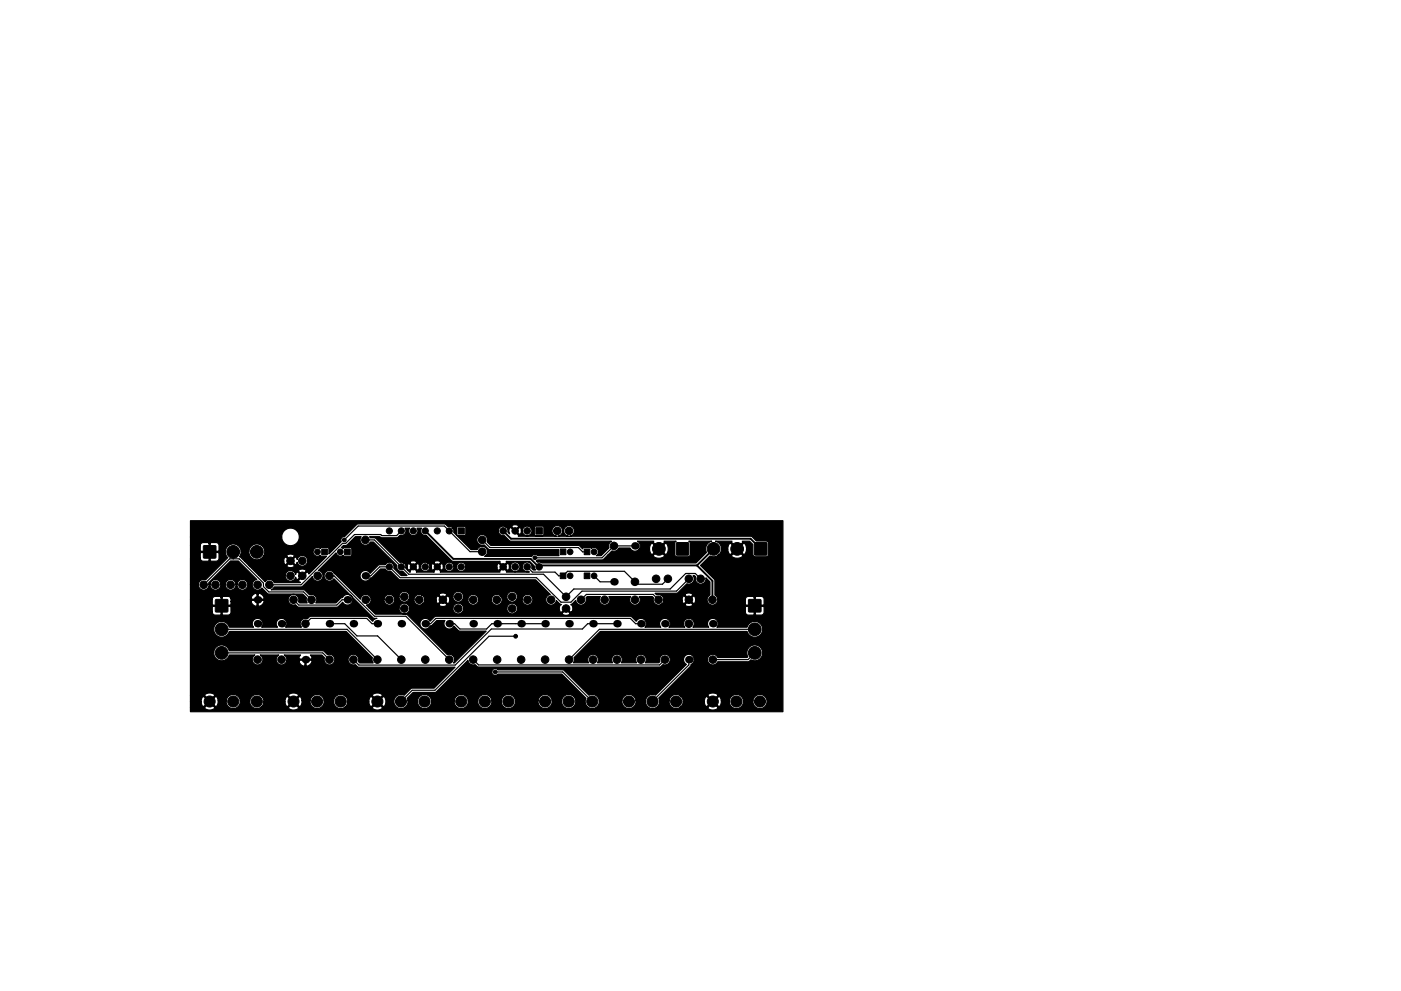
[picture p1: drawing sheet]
<svg xmlns="http://www.w3.org/2000/svg" width="297mm" height="210mm" viewBox="0 0 297 210" stroke-linecap="round" stroke-linejoin="round" font-family="sans-serif">
<g fill="#000" stroke="#000" stroke-width=".21">
<path d="M43.2 115.8h2.5v2.6h-2.5zM68.2 116.5h1.2v1.2h-1.2zM73.1 116.5h1.2v1.2h-1.2zM97.1 112h1.3v1.3h-1.3zM113.6 112h1.4v1.3h-1.4zM118.8 116.5h1.2v1.2h-1.2zM123.9 116.5h1.2v1.2h-1.2zM143.4 115.2h2.6v2.5h-2.6zM160 115.2h2.6v2.5h-2.6zM45.7 127.2h2.6v2.6h-2.6zM118.8 121.6h1.2v1.2h-1.2zM123.9 121.6h1.2v1.2h-1.2z"/>
<path d="M158.7 127.2h2.6v2.6h-2.6z"/>
<circle cx="49.4" cy="117.1" r="1.35"/>
<circle cx="54.4" cy="117.1" r="1.35"/>
<circle cx="61.6" cy="119" r=".8"/>
<circle cx="64.1" cy="119" r=".8"/>
<circle cx="67.3" cy="117.1" r=".6"/>
<circle cx="72.2" cy="117.1" r=".6"/>
<circle cx="73" cy="114.6" r=".4"/>
<circle cx="77.5" cy="114.5" r=".8"/>
<circle cx="82.5" cy="112.6" r=".65"/>
<circle cx="85.1" cy="112.6" r=".65"/>
<circle cx="87.6" cy="112.6" r=".65"/>
<circle cx="90.2" cy="112.6" r=".65"/>
<circle cx="92.7" cy="112.6" r=".65"/>
<circle cx="95.2" cy="112.6" r=".65"/>
<circle cx="102.2" cy="117" r=".8"/>
<circle cx="102.2" cy="114.5" r=".8"/>
<circle cx="106.7" cy="112.6" r=".69"/>
<circle cx="109.2" cy="112.6" r=".69"/>
<circle cx="111.8" cy="112.6" r=".69"/>
<circle cx="113.4" cy="118.3" r=".4"/>
<circle cx="118.1" cy="112.6" r=".8"/>
<circle cx="120.6" cy="112.6" r=".8"/>
<circle cx="120.9" cy="117.1" r=".6"/>
<circle cx="126" cy="117.1" r=".6"/>
<circle cx="130.2" cy="115.8" r=".8"/>
<circle cx="139.7" cy="116.5" r="1.35"/>
<circle cx="151.3" cy="116.5" r="1.35"/>
<circle cx="156.3" cy="116.5" r="1.35"/>
<circle cx="43.2" cy="124.1" r=".8"/>
<circle cx="45.7" cy="124.1" r=".8"/>
<circle cx="47" cy="138.5" r="1.35"/>
<circle cx="47" cy="133.5" r="1.35"/>
<circle cx="48.9" cy="124.1" r=".8"/>
<circle cx="51.4" cy="124.1" r=".8"/>
<circle cx="54.6" cy="124.1" r=".8"/>
<circle cx="54.6" cy="139.9" r=".8"/>
<circle cx="57.1" cy="124.1" r=".8"/>
<circle cx="59.7" cy="139.9" r=".8"/>
<circle cx="61.6" cy="122.2" r=".8"/>
<circle cx="62.2" cy="127.2" r=".8"/>
<circle cx="64.1" cy="122.2" r=".8"/>
<circle cx="64.8" cy="132.3" r=".8"/>
<circle cx="66" cy="127.2" r=".8"/>
<circle cx="67.3" cy="122.2" r=".8"/>
<circle cx="69.8" cy="122.2" r=".8"/>
<circle cx="69.8" cy="139.9" r=".8"/>
<circle cx="74.9" cy="139.9" r=".8"/>
<circle cx="77.5" cy="127.2" r=".8"/>
<circle cx="80" cy="139.9" r=".8"/>
<circle cx="82.5" cy="127.2" r=".8"/>
<circle cx="82.5" cy="120.3" r=".65"/>
<circle cx="85.1" cy="139.9" r=".8"/>
<circle cx="85.1" cy="120.3" r=".65"/>
<circle cx="85.7" cy="129.1" r=".8"/>
<circle cx="85.7" cy="126.6" r=".8"/>
<circle cx="87.6" cy="120.3" r=".65"/>
<circle cx="88.9" cy="127.2" r=".8"/>
<circle cx="90.2" cy="139.9" r=".8"/>
<circle cx="90.2" cy="120.3" r=".65"/>
<circle cx="92.7" cy="120.3" r=".65"/>
<circle cx="93.9" cy="127.2" r=".8"/>
<circle cx="95.2" cy="139.9" r=".8"/>
<circle cx="95.2" cy="120.3" r=".65"/>
<circle cx="97.2" cy="129.1" r=".8"/>
<circle cx="97.2" cy="126.6" r=".8"/>
<circle cx="97.8" cy="120.3" r=".65"/>
<circle cx="100.3" cy="139.9" r=".8"/>
<circle cx="100.3" cy="127.2" r=".8"/>
<circle cx="105.3" cy="127.2" r=".8"/>
<circle cx="105.4" cy="139.9" r=".8"/>
<circle cx="106.7" cy="120.3" r=".69"/>
<circle cx="108.6" cy="129.1" r=".8"/>
<circle cx="108.6" cy="126.6" r=".8"/>
<circle cx="109.2" cy="120.3" r=".69"/>
<circle cx="109.3" cy="135" r=".4"/>
<circle cx="110.5" cy="139.9" r=".8"/>
<circle cx="111.8" cy="120.3" r=".69"/>
<circle cx="111.8" cy="127.2" r=".8"/>
<circle cx="114.3" cy="120.3" r=".69"/>
<circle cx="115.6" cy="139.9" r=".8"/>
<circle cx="116.8" cy="127.2" r=".8"/>
<circle cx="120" cy="129.1" r=".8"/>
<circle cx="120" cy="126.6" r=".8"/>
<circle cx="120.6" cy="139.9" r=".8"/>
<circle cx="120.9" cy="122.2" r=".6"/>
<circle cx="123.2" cy="127.2" r=".8"/>
<circle cx="125.7" cy="139.9" r=".8"/>
<circle cx="126" cy="122.2" r=".6"/>
<circle cx="128.2" cy="127.2" r=".8"/>
<circle cx="130.8" cy="139.9" r=".8"/>
<circle cx="134.6" cy="127.2" r=".8"/>
<circle cx="134.6" cy="123.4" r=".8"/>
<circle cx="135.9" cy="139.9" r=".8"/>
<circle cx="139.1" cy="122.8" r=".8"/>
<circle cx="139.6" cy="127.2" r=".8"/>
<circle cx="141" cy="139.9" r=".8"/>
<circle cx="141.6" cy="122.8" r=".8"/>
<circle cx="146" cy="127.2" r=".8"/>
<circle cx="146" cy="132.3" r=".8"/>
<circle cx="146" cy="122.8" r=".8"/>
<circle cx="148.5" cy="122.8" r=".8"/>
<circle cx="151" cy="127.2" r=".8"/>
<circle cx="151.1" cy="139.9" r=".8"/>
<circle cx="160" cy="133.5" r="1.35"/>
<circle cx="160" cy="138.5" r="1.35"/>
<circle cx="44.5" cy="148.8" r="1.17"/>
<circle cx="49.5" cy="148.8" r="1.17"/>
<circle cx="54.4" cy="148.8" r="1.17"/>
<circle cx="62.2" cy="148.8" r="1.17"/>
<circle cx="67.2" cy="148.8" r="1.17"/>
<circle cx="72.2" cy="148.8" r="1.17"/>
<circle cx="80" cy="148.8" r="1.17"/>
<circle cx="85" cy="148.8" r="1.17"/>
<circle cx="90" cy="148.8" r="1.17"/>
<circle cx="97.8" cy="148.8" r="1.17"/>
<circle cx="102.8" cy="148.8" r="1.17"/>
<circle cx="105" cy="142.6" r=".4"/>
<circle cx="107.8" cy="148.8" r="1.17"/>
<circle cx="115.6" cy="148.8" r="1.17"/>
<circle cx="120.6" cy="148.8" r="1.17"/>
<circle cx="125.6" cy="148.8" r="1.17"/>
<circle cx="133.4" cy="148.8" r="1.17"/>
<circle cx="138.3" cy="148.8" r="1.17"/>
<circle cx="143.3" cy="148.8" r="1.17"/>
<circle cx="151.1" cy="148.8" r="1.17"/>
<circle cx="156.1" cy="148.8" r="1.17"/>
<circle cx="161.1" cy="148.8" r="1.17"/>
</g>
<g fill="#000">
<circle cx="134.6" cy="115.8" r=".8"/>
<circle cx="54.6" cy="127.2" r=".8"/>
<circle cx="54.6" cy="132.3" r=".8"/>
<circle cx="59.7" cy="132.3" r=".8"/>
<circle cx="64.8" cy="139.9" r=".8"/>
<circle cx="69.8" cy="132.3" r=".8"/>
<circle cx="73.7" cy="127.2" r=".8"/>
<circle cx="74.9" cy="132.3" r=".8"/>
<circle cx="77.5" cy="122.2" r=".8"/>
<circle cx="80" cy="132.3" r=".8"/>
<circle cx="85.1" cy="132.3" r=".8"/>
<circle cx="90.2" cy="132.3" r=".8"/>
<circle cx="95.2" cy="132.3" r=".8"/>
<circle cx="100.3" cy="132.3" r=".8"/>
<circle cx="105.4" cy="132.3" r=".8"/>
<circle cx="110.5" cy="132.3" r=".8"/>
<circle cx="115.6" cy="132.3" r=".8"/>
<circle cx="120.6" cy="132.3" r=".8"/>
<circle cx="125.7" cy="132.3" r=".8"/>
<circle cx="130.2" cy="123.4" r=".8"/>
<circle cx="130.8" cy="132.3" r=".8"/>
<circle cx="135.9" cy="132.3" r=".8"/>
<circle cx="141" cy="132.3" r=".8"/>
<circle cx="146" cy="139.9" r=".8"/>
<circle cx="151.1" cy="132.3" r=".8"/>
</g>
<g fill="none" stroke="#000" stroke-width=".25">
<path d="M49.4 117.1v1.5M73 114.6l2.9-3h18.3l5.5 5.4h2.5M77.5 114.5h1.9l7.3 7.3h28.5l4.8 4.8 1.7-1.6h20.4l3.3-3.3h2l1.2 1.1M85.1 112.6l-1 1h-3.2l-.2-.2h-5.5l-1.9 1.9h-.7l-8.8 8.8h-6.7M102.2 114.5l1.6 1.7h18.8l.9 .9h1M134.6 115.8h-4.4l-2.6 2.5h-14.2M43.2 124.1l5.5-5.5h2l5.2 5.1v.8l1.1 1.1h7.4l1.6 1.6M47 133.5h26.6l6.4 6.4M47 138.5h21.4l1.4 1.4M62.2 127.2l1.2 1.2h8l1.1-1.2h1.2M64.8 132.3l1.1-1.1h11.9l1.1 1.1h1.1M69.8 132.3h3.3l2.6 2.6h4.4l5 5"/>
<path d="M69.8 122.2h1l8.6 8.6h6.7l9.1 9.1M77.5 122.2h1.1l1.9-1.9h2l2.4 2.3h28.8l5.2 5.2h2.1l2.4-2.4h20l2.6-2.6M90.2 132.3h1.1l1.1-1.1h41.2l1.2 1.1h1.1M95.2 132.3h1.2l1.1 1.2h5.7l1.1-1.2h11.3M100.3 139.9l1.2 1.2h38.3l1.2-1.2M109.3 135h-5.6l-11.5 11.5h-4.8l-2.4 2.3M111.8 120.3l1.1 1.1h4.8l.8 .8h.9l.9-1h12.1l2.7 2.7h5.4l1.1-1.1M123.2 127.2l1.1-1.1h14.2l1.1 1.1M126 122.2l1.2 1.2h3M130.8 132.3h-6.2l-1.1 1.2h-19.3l-7.7 7.6h-20.4l-1.2-1.2M146 139.9v1.2l-7.7 7.7M160 133.5h-32.9l-6.5 6.4"/>
<path d="M160 138.5l-1.4 1.4h-7.5M105 142.6h14.3l6.3 6.2"/>
</g>
<path d="M90.2 112.6l5.9 6h16.4l1.7 1.7 .4-.3h33.2M106.7 112.6l1.6 1.7h50.8l2.2 2.2M147.8 120l3.2 3.2v4M151.3 116.5l-3.5 3.5" fill="none" stroke="#000" stroke-width=".4"/>
<path d="M78.4 113.9h2.1l.4 .2h3.2l.7-.5a.98 .98 0 0 0 1.1-.4 .98 .98 0 0 0 0-1.1h.9v.1a.98 .98 0 0 0 .9 1.4 .98 .98 0 0 0 .7-1.5h1l-.1 .1a.98 .98 0 0 0 .1 1 .98 .98 0 0 0 1 .4l5.5 5.5h10.1l-.1 .3 .8 .7 .7-.7-.1-.3h5l1 1 .2 .8h-.4l-.4-.3a1.02 1.02 0 0 0-.8-1.4 1.02 1.02 0 0 0-1.1 1.2 1.02 1.02 0 0 0 1.3 .8l.1 .2h-4.8v-.2l-.7-.8-.8 .8 .1 .2h-12.7l.1-.3-.7-.7-.7 .7 .1 .3h-3.8v-.3l-.7-.7-.7 .7 .1 .3h-.2l-.8-.8 .1-.3h.2a.5 .5 0 0 0 .4 .7l.8-.7h.3l.7 .7 .2-.1 .2-.7h.3v.2a.98 .98 0 0 0 1 .8 .98 .98 0 0 0 .9-.9h.3l.2 .6 .2 .1 .7-.7h.4l.7 .7a.66 .66 0 0 0 .4-.8h.3v.2a.98 .98 0 0 0 1 .8 .98 .98 0 0 0 .9-1h.6v.2a.98 .98 0 0 0 1 .8 .98 .98 0 0 0 1-.9h6.6l.1 .6 .3 .1 .7-.7h.4l.7 .7a.69 .69 0 0 0 .4-.8h.2v.2a1.02 1.02 0 0 0 1.6 .7 1.02 1.02 0 0 0 0-1.7 1.02 1.02 0 0 0-1.6 .8h-.2l-.2-.6-.2-.1-.7 .8h-.4l-.7-.8a.69 .69 0 0 0-.4 .8h-6.6v-.1a.98 .98 0 0 0-1-.9 .98 .98 0 0 0-1 .9h-.6v-.2a.98 .98 0 0 0-1-.7 .98 .98 0 0 0-.9 .9h-.3l-.2-.6h-.2l-.7 .7h-.4l-.7-.7a.66 .66 0 0 0-.4 .7h-.3l-.1-.5-.4-.4h1.4l.7 .7 .7-.7v-.2l-.8-.2-.5 .2-.1 .2h-1.4a.97 .97 0 0 0-1.4 .8h-.3l-.2-.6h-.2l-.7 .7h-.3l-.8-.7a.66 .66 0 0 0-.4 .7h-.2l-.1-.5-.5-.4h1.4l.7 .7 .7-.7v-.2l-.7-.2-.6 .2-.1 .2-2.1-.1-5.1-5.1-1.2-.1zM113.7 119l.3-.2h13.6l1.2-1h9.7a1.5 1.5 0 0 0 2.4 0l-1.2-1.2-1.2 1.2h-9.7l1-.9a1.11 1.11 0 0 0 1.4-.6h2.4a1.13 1.13 0 0 0 1.9 .2h2.2a1.13 1.13 0 0 0 .6 1.2l1.2-1.2h.4l1.2 1.2a1.5 1.5 0 0 0 0-2.5l-1.2 1.3h-.4l-1.2-1.3a1.23 1.23 0 0 0-.6 1.3h-2.2a1.12 1.12 0 0 0-.3-1.7h3.4l-.1 .3 1.2 1.2 1.2-1.2-.1-.3h2.6l-.4 .4v2.4a.58 .58 0 0 0 .6 .5h2.2a.58 .58 0 0 0 .6-.5v-2.4l-.4-.4h4.9a1.67 1.67 0 0 0-1.1 2.4l-2.2 2.2h-32.7l-.5-.1h-.4zM40.4 110.5h125.6v40.5h-125.6v-.9h3l.1 .3 .3 .1 .7 .2 .9-.3 .1-.3-1.1-1.1-1 1.1h-3v-1.2h2.2a.96 .96 0 0 0 .6 1l1.1-1.1h.3l1.1 1.1 .3-.1 .1-.3 .2-.8h1.7v.3a1.5 1.5 0 0 0 1.6 1.3 1.5 1.5 0 0 0 1.3-1.6h2.1v.3a1.5 1.5 0 0 0 2.3 1.1h5.9l.1 .3 .3 .1 .7 .2 .9-.3 .1-.3-1.1-1.1-1 1.1h-5.9l.5-.6 .1-.6h4.5l.3 .9 .3 .1 1.1-1.1h.3l1.1 1.1a1.09 1.09 0 0 0 .5-1.2h1.7v.3a1.5 1.5 0 0 0 1.7 1.3 1.5 1.5 0 0 0 1.3-1.6h2v.3a1.5 1.5 0 0 0 2.3 1.1h5.9l.1 .3 .4 .1 .7 .2 .9-.3 .1-.3-1.1-1.1-1.1 1.1h-5.9l.6-.6 .1-.6h4.5l.3 .9 .3 .1 1-1.1h.4l1.1 1.1a1.32 1.32 0 0 0 0-2.1l-1.1 1h-.4l-1-1-.3 .1-.2 .3-.1 .7h-4.5l-.1-.8-.6-.5h5.9l1.1 1.1 1.1-1.1-.1-.3-.3-.2-.7-.1-1 .3-.1 .3h-5.9a1.5 1.5 0 0 0-2.3 1.1h-2v-.3a1.5 1.5 0 0 0-1.6-1.1 1.5 1.5 0 0 0-1.4 1.4h-1.7l-.2-.8-.3-.1-1.1 1h-.3l-1.1-1a1.08 1.08 0 0 0-.6 1.1h-4.5l-.1-.8-.5-.5h5.9l1 1.1 1.1-1.1a1.32 1.32 0 0 0-2.1 0l-6-.1a1.5 1.5 0 0 0-2.2 1.2h-2.1v-.3a1.5 1.5 0 0 0-1.6-1.1 1.5 1.5 0 0 0-1.3 1.4h-1.7l-.3-.8-.3-.1-1.1 1h-.3l-1.1-1a1.08 1.08 0 0 0-.6 1.1h-2.2v-1.3h3l1 1.1 1.1-1.1-.1-.3-.3-.2-.7-.1-.9 .3-.1 .3h-3v-9.2h4.9a1.68 1.68 0 0 0 1.4 1.8 1.68 1.68 0 0 0 1.9-1.2h5.4l-.1 .1a1.13 1.13 0 0 0-.1 1.7 1.13 1.13 0 0 0 1.7-.2 1.13 1.13 0 0 0-.3-1.6h3.9l-.1 .1a1.13 1.13 0 0 0 .1 1.8 1.13 1.13 0 0 0 1.7-.6h2.6l.4 .7a.62 .62 0 0 0 .8 .2v-1.1h.3v1.1l.2 .1 .8-.5 .3-.5-.2-.2h-2.5l-.1 .2h-2.6a1.12 1.12 0 0 0-.5-1.3h3.4l-.3 .6 .1 .2h2.5l.2-.2-.4-.6h2.4l.6 .5a1.13 1.13 0 0 0 .9 1.6 1.13 1.13 0 0 0 1.3-1.3 1.13 1.13 0 0 0-1.6-.9l-1-.8-19.8-.1a1.69 1.69 0 0 0-1.8-1.2 1.69 1.69 0 0 0-1.5 1.6h-4.9v-8.5h4.6l.1 .3 .3 .3h1.3l.2-.2v-1.7h.2v1.7l.2 .2h1a.64 .64 0 0 0 .7-.6v-1.1l-.2-.2h-3.6l-.2 .2v1.1h-4.6v-2.7h4.6v1l.2 .2h1.7v-1.7h.2v1.7h1.7l.2-.2v-.6h4.2l.3 .6 .8 .4 .2-.1v-1.1h.2v1.1a.95 .95 0 0 0 1.2-1.1h-2.6l-.1 .2h-4.2l-.1-.7h4.3l.1 .2h1.2v-1.1h.2v1.1h1.2a1.03 1.03 0 0 0-1.4-1.1 1.07 1.07 0 0 0-1.3 .9h-4.3l-.4-.4h-1.2l-.4 .2-.2-.2h-1.1a.64 .64 0 0 0-.6 .7h-4.6v-3.2h1.7v.2a1.13 1.13 0 0 0 1.2 1 1.13 1.13 0 0 0 1-1.2h.3v.2a1.13 1.13 0 0 0 1.2 1 1.13 1.13 0 0 0 1-1.2h1v.2a1.13 1.13 0 0 0 1.2 1 1.13 1.13 0 0 0 1-1.2h.3v.2a1.13 1.13 0 0 0 1.7 .8 1.13 1.13 0 0 0 0-1.9 1.13 1.13 0 0 0-1.7 .9h-.3v-.3a1.13 1.13 0 0 0-1.2-.8 1.13 1.13 0 0 0-1 1.1h-1v-.3a1.13 1.13 0 0 0-1.2-.8 1.13 1.13 0 0 0-1 1.1h-.3l-.1-.3 4.7-4.7h1.6l4 4h-.2a1.13 1.13 0 0 0-.6 1.7 1.13 1.13 0 0 0 1.8 0l1.4 1.3h7.3l.8 .8-.1 .6 .2 .5h-1.6l-.2-.3a1.13 1.13 0 0 0-1-1.5 1.13 1.13 0 0 0-1.2 1.3 1.13 1.13 0 0 0 1.5 .9l.8 .5h8l.3-.1 1-.9v.1a1.13 1.13 0 0 0 1.7 .2 1.13 1.13 0 0 0 .1-1.6l4.6 4.6 .8 .1-.5 .2-.4 .4-.9-.9-.3-.2h-11.9l-.8 .5a1.13 1.13 0 0 0-1.3 .5 1.13 1.13 0 0 0 .1 1.4h-3.4l.1-.1a1.13 1.13 0 0 0-.2-1.5 1.13 1.13 0 0 0-1.5 0 1.13 1.13 0 0 0-.1 1.6h-3.3l.1-.1a1.13 1.13 0 0 0-.3-1.5 1.13 1.13 0 0 0-1.5 0 1.13 1.13 0 0 0 0 1.6l-5.2-.1a1.68 1.68 0 0 0-2.6-.9 1.68 1.68 0 0 0 0 2.8 1.68 1.68 0 0 0 2.6-.9h24.8l5.6 5.5-.1 .6 .2 .6h-2.8l-.3-.3a1.13 1.13 0 0 0-.9-1.6 1.13 1.13 0 0 0-1.3 1.3 1.13 1.13 0 0 0 1.5 .9l.8 .6h20.4l-4.5 4.4h-4.7l-1.6 1.5a1.5 1.5 0 0 0-2.1 .9 1.5 1.5 0 0 0 1.3 1.9 1.5 1.5 0 0 0 1.6-1.6h2v.3a1.5 1.5 0 0 0 1.7 1.3 1.5 1.5 0 0 0 1.3-1.6h4.8v.3a1.5 1.5 0 0 0 1.6 1.3 1.5 1.5 0 0 0 1.4-1.6h2v.3a1.5 1.5 0 0 0 1.6 1.3 1.5 1.5 0 0 0 1.4-1.6h2v.3a1.5 1.5 0 0 0 1.6 1.3 1.5 1.5 0 0 0 1.4-1.6h4.8v.3a1.5 1.5 0 0 0 1.6 1.3 1.5 1.5 0 0 0 1.4-1.6h2v.3a1.5 1.5 0 0 0 2.3 1.1 1.5 1.5 0 0 0 0-2.5 1.5 1.5 0 0 0-2.3 1.1h-2l-.1-.3a1.5 1.5 0 0 0-1.6-1.1 1.5 1.5 0 0 0-1.3 1.4h-4.8l-.1-.3a1.5 1.5 0 0 0-1.6-1.1 1.5 1.5 0 0 0-1.3 1.4h-2l-.1-.3a1.5 1.5 0 0 0-1.6-1.1 1.5 1.5 0 0 0-1.3 1.4h-2l-.1-.3a1.5 1.5 0 0 0-1.6-1.1 1.5 1.5 0 0 0-1.3 1.4h-4.8l-.1-.3a1.5 1.5 0 0 0-1.5-1.1 1.5 1.5 0 0 0-1.4 1.4h-2l-.2-.6 1.3-1.2 4.9-.1 4.3-4.3h7.5a.73 .73 0 0 0 .4 .7 .73 .73 0 0 0 .9-.2h13.5l5.1 5.1a1.5 1.5 0 0 0 1.1 2.2 1.5 1.5 0 0 0 1.8-1.6h4.8v.3a1.5 1.5 0 0 0 1.6 1.3 1.5 1.5 0 0 0 1.3-1.6h2.1v.3a1.5 1.5 0 0 0 1.6 1.3 1.5 1.5 0 0 0 1.3-1.6h2.1v.3a1.5 1.5 0 0 0 2.3 1.1h5.9l.1 .3 .3 .1 .7 .2 .9-.3 .1-.3-1.1-1.1-1 1.1h-5.9l.5-.6 .1-.6h4.5l.3 .9 .3 .1 1.1-1.1h.3l1.1 1.1a1.09 1.09 0 0 0 .5-1.2h1.7v.3a1.5 1.5 0 0 0 1.7 1.3 1.5 1.5 0 0 0 1.3-1.6h2v.3a1.5 1.5 0 0 0 2.3 1.1 1.5 1.5 0 0 0 0-2.5 1.5 1.5 0 0 0-2.3 1.1h-2v-.3a1.5 1.5 0 0 0-1.6-1.1 1.5 1.5 0 0 0-1.4 1.4h-1.7l-.2-.8-.3-.1-1.1 1h-.3l-1.1-1a1.08 1.08 0 0 0-.6 1.1h-4.5l-.1-.8-.5-.5h5.9l1 1.1 1.1-1.1a1.32 1.32 0 0 0-2.1 0l-6-.1a1.5 1.5 0 0 0-2.2 1.2h-2.1l-.1-.6 6.7-6.7 .1-.3a1.3 1.3 0 0 0 .7-1.3h2.8v.3a1.13 1.13 0 0 0 1 1 1.13 1.13 0 0 0 1.2-.7h6.4l.6-.4a1.68 1.68 0 0 0 2.5-1.2 1.68 1.68 0 0 0-2-1.9 1.68 1.68 0 0 0-1.1 2.4l-.2 .2h-6.2a1.13 1.13 0 0 0-1.2-.7 1.13 1.13 0 0 0-1 1h-2.8v-.1a1.13 1.13 0 0 0-1.8-.7 1.13 1.13 0 0 0 .1 2l-6.5 6.5-.2-.1a1.5 1.5 0 0 0-1.9 1.3h-2.1v-.3a1.5 1.5 0 0 0-1.6-1.1 1.5 1.5 0 0 0-1.3 1.4h-4.8l-.1-.3a1.5 1.5 0 0 0-2.1-.9l-5.5-5.4h-13.8a.73 .73 0 0 0-.8-.2 .73 .73 0 0 0-.5 .6h-7.5l2.4-2.4a1.12 1.12 0 0 0 1.5 .9l.8 .5h38.3l.8-.5a1.13 1.13 0 0 0 1.5-1 1.13 1.13 0 0 0-1.3-1.2 1.13 1.13 0 0 0-.9 1.6l-.2 .2h-2.9a1.13 1.13 0 0 0-.2-1.5 1.13 1.13 0 0 0-1.5 0 1.13 1.13 0 0 0-.1 1.5h-3.3l.1-.1a1.13 1.13 0 0 0-1.1-1.7 1.13 1.13 0 0 0-.8 1.8h-3.3l.1-.1a1.13 1.13 0 0 0-1.1-1.7 1.13 1.13 0 0 0-.8 1.8h-3.2l.2-.5-.1-.6 5.6-5.5h31.1a1.68 1.68 0 0 0 2.6 .9 1.68 1.68 0 0 0 0-2.8 1.68 1.68 0 0 0-2.6 1h-6.4l.1-.1a1.13 1.13 0 0 0-.3-1.5 1.13 1.13 0 0 0-1.5 0 1.13 1.13 0 0 0 0 1.6l-3.4-.1a1.13 1.13 0 0 0-.1-1.5 1.13 1.13 0 0 0-1.5 0 1.13 1.13 0 0 0-.1 1.6h-3.4l.1-.1a1.13 1.13 0 0 0-.2-1.5 1.13 1.13 0 0 0-1.5 0 1.13 1.13 0 0 0-.1 1.6h-3.4l.1-.1a1.13 1.13 0 0 0-.3-1.6 1.13 1.13 0 0 0-1.6 .4l-.9-.9-.4-.2h-41.2l-.3 .2-.9 .9a1.15 1.15 0 0 0-1.8-.2 1.15 1.15 0 0 0 .2 1.8 1.15 1.15 0 0 0 1.7-.6l.3-.2 1-.9h1.7a1.13 1.13 0 0 0 .4 1.6 1.13 1.13 0 0 0 1.6-.5l1.1 1.1h5.7l-6.8 6.8h-.2a1.13 1.13 0 0 0 .1-1.4 1.13 1.13 0 0 0-1.4-.4l-8.5-8.5-6.7-.1-1.3-1.3h6.3v.2a1.13 1.13 0 0 0 1.2 1 1.13 1.13 0 0 0 1.1-1.2h9.1v.2a1.13 1.13 0 0 0 1.3 1 1.13 1.13 0 0 0 1-1.2h9.2v.2a1.13 1.13 0 0 0 1.6 .9h10.1l.1 .2 .8 .3 .7-.3v-.2l-.8-.8-.8 .8h-10.1a1.13 1.13 0 0 0 .1-1.9 1.13 1.13 0 0 0-1.7 .8h-9.2l-.1-.2a1.13 1.13 0 0 0-1.2-.8 1.13 1.13 0 0 0-1 1h-9.1l-.1-.2a1.13 1.13 0 0 0-1.2-.8 1.13 1.13 0 0 0-1 1h-6.3l-.6-.6a1.13 1.13 0 0 0 1-1.3h2.7v.3a1.13 1.13 0 0 0 1.6 .9 1.13 1.13 0 0 0 .4-1.8h1.2v.2a1.13 1.13 0 0 0 .9 1 1.13 1.13 0 0 0 1.2-.6h1.1v.3a1.13 1.13 0 0 0 1.6 .8h3.7l.1 .3 .8 .2 .6-.2 .1-.3-.8-.8-.8 .8h-3.7l.5-.4 .1-.5h2.5l.2 .7 .2 .1 .8-.9h.4l.8 .9a1.08 1.08 0 0 0 .2-1.6h.9a1.13 1.13 0 0 0 .8 1.2 1.13 1.13 0 0 0 1.4-.6h1v.3a1.13 1.13 0 0 0 1.2 1 1.13 1.13 0 0 0 1.1-1.3h2.7v.3a1.13 1.13 0 0 0 1.6 .9 1.13 1.13 0 0 0 .4-1.8h1.3v.2a1.13 1.13 0 0 0 .9 1 1.13 1.13 0 0 0 1.2-.6h1.1v.3a1.13 1.13 0 0 0 1.7 .8 1.13 1.13 0 0 0 0-1.9 1.13 1.13 0 0 0-1.7 .8h-1.1l.1-.2a1.13 1.13 0 0 0-.9-1.4 1.13 1.13 0 0 0-1.3 1h-1.3l-.2-.1a1.13 1.13 0 0 0-1.8 .7h-2.7l-.1-.2a1.13 1.13 0 0 0-1.2-.8 1.13 1.13 0 0 0-1 1h-1v-.2a1.13 1.13 0 0 0-.8-1.4 1.13 1.13 0 0 0-1.4 1l-1.1-.1-.8 .8h-.4l-.8-.8-.2 .1-.2 .8h-2.5l-.1-.6-.5-.4h3.7l.8 .8 .8-.8-.1-.3-.8-.2-.6 .2-.1 .3h-3.7a1.13 1.13 0 0 0-1.6 .8h-1.1l.1-.2a1.13 1.13 0 0 0-.9-1.4 1.13 1.13 0 0 0-1.3 1h-1.2l-.1-.1a1.13 1.13 0 0 0-1.9 .7h-2.7l-.1-.2a1.13 1.13 0 0 0-1.2-.8 1.13 1.13 0 0 0-1 1l-5.4-5.4a1.14 1.14 0 0 0-1.6-.6 1.14 1.14 0 0 0-.4 1.7 1.14 1.14 0 0 0 1.7 .1l.1-.1 3.6 3.6a1.23 1.23 0 0 0-1.9 .4l-.3 .1-1 1h-4.3l.1-.1a1.13 1.13 0 0 0-.1-1.3 1.13 1.13 0 0 0-1.3-.3l-1.1-1.1h-7l.6-.6h5.8l2.3-2.2 .1 .2a1.13 1.13 0 0 0 1.9 .4 1.13 1.13 0 0 0-.7-1.9l3.8-3.6a.93 .93 0 0 0 1.5 .4l.3 .2h1.3l.2-.3v-1.3l-.3-.2h-1.3l-.2 .2-.4-.2 .4-.5h.7l1.8-1.8h1.3a1.13 1.13 0 0 0 .3 1.6 1.13 1.13 0 0 0 1.6-.5h.7l5 5a.98 .98 0 0 0 1.2 1.2l.9 .9h-1.3l-1.5-1.6a.98 .98 0 0 0-.6-1.1 .98 .98 0 0 0-1.2 .4h-1.4l-1.8 1.9-.1-.2a1.15 1.15 0 0 0-1.8 0 1.15 1.15 0 0 0 .3 1.7 1.15 1.15 0 0 0 1.7-.6l.3-.1 1.8-1.8h1a.98 .98 0 0 0 1.1 .5l1.7 1.7 .4 .1h28.7l3.1 3.1a1.13 1.13 0 0 0-1 1.2 1.13 1.13 0 0 0 1.1 1.1 1.13 1.13 0 0 0 1.2-1l1 .9a.96 .96 0 0 0 0 1.6l1-1 1 1h37a.64 .64 0 0 0 .7 .6h1l.2-.2v-1.7h.2v1.7l.2 .2h1.3l.4-.5v-1.2l-.2-.2h-3.6l-.2 .2v1.1h-36.8l.3-.9-.2-.6-.3-.1 1.1-.9a1.13 1.13 0 0 0 1.4 .9 1.13 1.13 0 0 0 .7-1.5l.3-.2h2.8a1.13 1.13 0 0 0 .1 1.5 1.13 1.13 0 0 0 1.6 0 1.13 1.13 0 0 0 .1-1.5h4.6l-.1 .1a1.13 1.13 0 0 0 1.1 1.7 1.13 1.13 0 0 0 .8-1.8h2.8l.3 .2a1.13 1.13 0 0 0 .3 1.3 1.13 1.13 0 0 0 1.3 .1h5l.1 .3 .8 .2 .7-.2 .1-.3-.9-.8-.8 .8h-5l.4-.4 .1-.5h3.9l.2 .7 .3 .1 .8-.9h.3l.8 .9a.96 .96 0 0 0 0-1.7l-.8 .8h-.3l-.8-.8-.3 .1-.2 .8h-3.9l-.1-.6-.4-.4h5l.8 .8 .9-.8-.1-.3-.8-.2-.7 .2-.1 .3-6-.1-.3-.3h4.6l2.1-2a1.13 1.13 0 0 0 1.4-.4 1.13 1.13 0 0 0 0-1.4h.2l.3 .3a1.13 1.13 0 0 0 .9 1.5 1.13 1.13 0 0 0 1.3-1.3l.8 .9v2.7a1.13 1.13 0 0 0 0 2 1.13 1.13 0 0 0 1.7-1h5.8v1l.2 .2h1.7v-1.7h.2v1.7h1.7l.2-.2v-1a.64 .64 0 0 0-.6-.7h-1.1l-.2 .2-.4-.2h-1.2l-.4 .3-.1 .4h-5.8l-.2-.5-.4-.5-.1-3.2-3-3 2-2 1 .1 .7-.3h2.9a1.5 1.5 0 0 0 2.4 0l-1.2-1.2-1.2 1.2h-2.9l.6-.6 .2-.7h1.3a1.13 1.13 0 0 0 .6 1.2l1.2-1.2h.4l1.2 1.2 .3-.2 .2-.3 .1-.8-.2-.8-.4-.4-1.2 1.3h-.4l-1.2-1.3a1.23 1.23 0 0 0-.6 1.3h-1.3l-.1-.5-.3-.6-.9-.6h3.5l-.1 .3 1.2 1.2 1.2-1.2-.1-.3h1.5l.7 .7v2.1l.2 .4 .4 .1h2.2a.58 .58 0 0 0 .6-.5v-2.2l-.2-.5-.4-.1h-2l-.9-.9-.4-.1h-38.3l.2-.1a1.13 1.13 0 0 0 .5-1.8 1.13 1.13 0 0 0-1.8 .2 1.13 1.13 0 0 0 .8 1.7h-2.2l.2-.1a1.13 1.13 0 0 0 .5-1.8 1.13 1.13 0 0 0-1.8 .2 1.13 1.13 0 0 0 .8 1.7h-8.1l.1-.2-1-.9 .4-.1 .7 .8a.69 .69 0 0 0 .4-.9h.2v.2a1.02 1.02 0 0 0 1.5 .9 1.02 1.02 0 0 0 .3-1.6h.8v1.3l.1 .3 1.6 .1 .3-.2v-1.5l-.1-.3-1.6-.1-.3 .4h-.8a1.01 1.01 0 0 0-1.1-.3 1.01 1.01 0 0 0-.7 .8h-.2l-.1-.5-.3-.1-.7 .7h-.4l-.7-.7a.95 .95 0 0 0-.2 1.4l-.4-.4-.1-.7-.5-.5h1.4l.7 .8 .8-.8a.85 .85 0 0 0-1.5 0h-1.5a1.02 1.02 0 0 0-1.3 .9 1.02 1.02 0 0 0 1.2 1l1.1 1.1 .3 .1h21.3l-.5 .7v.7l-1.6 1.7h-1.1l.2-.1a.93 .93 0 0 0 .1-1.3 .93 .93 0 0 0-1.3-.1l-.3-.2h-1.2l-.4 .2-.9-.7h-18.6l-.7-.7a1.13 1.13 0 0 0-.9-1.6 1.13 1.13 0 0 0-1.3 1.3 1.13 1.13 0 0 0 1.5 .9l1.2 1h14.7v1.3h-4.5a.73 .73 0 0 0-1.3 .2l-9.9-.1a1.13 1.13 0 0 0 .2-1.8 1.13 1.13 0 0 0-1.8 .4h-1.4l-3.6-3.7v-.5l-.2-.4h.8l.1 1.5 1.7 .1 .2-.3v-1.3l-.2-.3h-1.5l-.3 .3h-.8l-.5-.3h-.5l-.8-.5h-18.4l-2.7 2.6a.82 .82 0 0 0-.8 1.2l-2.6 2.5v-1.1l-.1-.2h-1.4l-.3 .2a.93 .93 0 0 0-1.3 .1 .93 .93 0 0 0 0 1.2 .93 .93 0 0 0 1.3 .1l.2 .2h1.2l-3.8 3.8-.2-.4h-.2l-1.8 1.8 .3 .4h-5.5a1.12 1.12 0 0 0-1.9-.2l-1.4-1.3h5.7a1.13 1.13 0 0 0 .9 1.2 1.13 1.13 0 0 0 1.3-.8l.2 .4 .2 .1 .8-.8-.8-.8h-.2l-.2 .5-.6-.7h1.2l.8 .8 .8-.8-.1-.3-.8-.2-.6 .2-.1 .3h-1.2a1.13 1.13 0 0 0-1.6 .9h-5.7l-2-2.1h8l.1 .2 .8 .2 .6-.2 .1-.2-.8-.8-.8 .8h-8l-.9-.9h8.3a.63 .63 0 0 0 .4 .7l.8-.8h.4l.8 .8 .2-.1 .2-.4a1.13 1.13 0 0 0 1.7 .6 1.13 1.13 0 0 0 0-1.8 1.13 1.13 0 0 0-1.7 .6l-.2-.4-.2-.1-.8 .8h-.4l-.8-.8-.2 .1-.2 .8h-8.3l-1.1-1 .3-.5v-.7h1.7v.4a1.68 1.68 0 0 0 1.2 1.4 1.68 1.68 0 0 0 1.9-.7h4.9l.8 .8 .8-.8-.1-.2-.8-.2-.6 .2-.1 .2h-4.9a1.68 1.68 0 0 0-.9-2.5 1.68 1.68 0 0 0-2.2 1.4h-1.7v-.3a1.68 1.68 0 0 0-2.5-.9 1.68 1.68 0 0 0-.3 2.6l-4.8 4.7a1.13 1.13 0 0 0-1.4 1h-1.7v-5.6h2.1l.1 .4 .3 .2 1.3 .1 .1-.2v-1.7h.3v1.7l.1 .2h1.1a.64 .64 0 0 0 .6-.7v-1l-.1-.2h-3.7l-.1 .2v1h-2.1v-2.7h2.1v1.1l.1 .2h1.7v-1.7h.3v1.7h1.7l.1-.2v-1.2l-.4-.5h-1.3l-.4 .2-.1-.2h-1.1a.64 .64 0 0 0-.6 .6h-2.1v-1.8h19.3l.1 .4a1.87 1.87 0 0 0 3 1.1 1.87 1.87 0 0 0-.4-3.2 1.87 1.87 0 0 0-2.7 1.7h-19.3z" fill="#000" stroke="#000" stroke-width=".25"/>
</svg>
